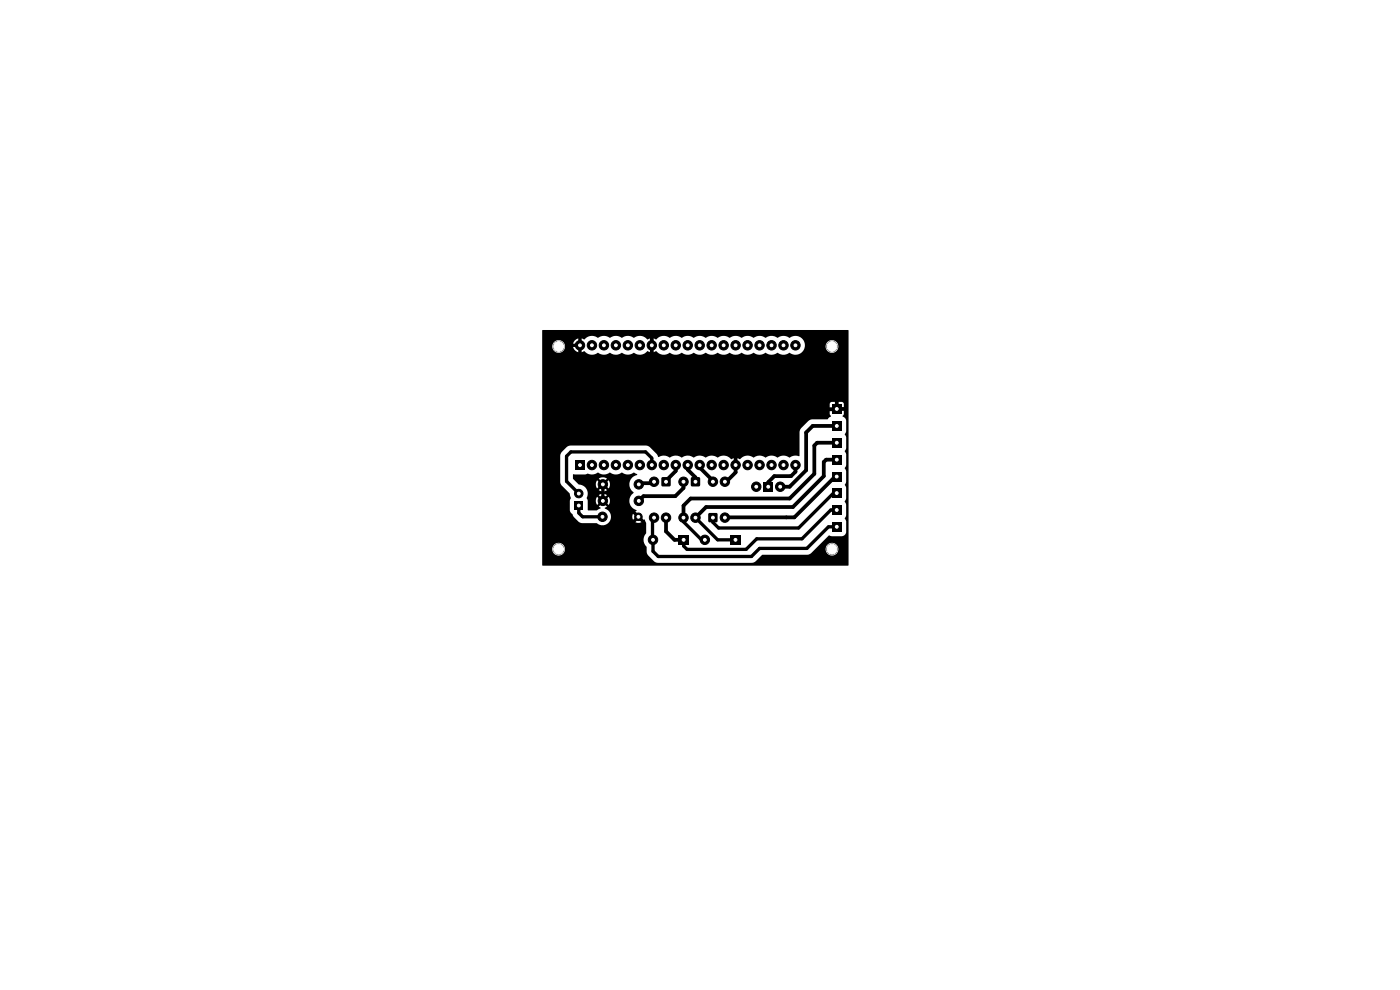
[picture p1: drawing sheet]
<svg xmlns="http://www.w3.org/2000/svg" width="297mm" height="210mm" viewBox="0 0 297 210" stroke-linecap="round" stroke-linejoin="round" font-family="sans-serif">
<g fill="#000" stroke="#000" stroke-width=".21">
<circle cx="118.5" cy="73.5" r="1.1"/>
<circle cx="123" cy="73.2" r="1"/>
<circle cx="125.6" cy="73.2" r="1"/>
<circle cx="128.1" cy="73.2" r="1"/>
<circle cx="130.7" cy="73.2" r="1"/>
<circle cx="133.2" cy="73.2" r="1"/>
<circle cx="135.7" cy="73.2" r="1"/>
<circle cx="138.3" cy="73.2" r="1"/>
<circle cx="140.8" cy="73.2" r="1"/>
<circle cx="143.4" cy="73.2" r="1"/>
<circle cx="145.9" cy="73.2" r="1"/>
<circle cx="148.4" cy="73.2" r="1"/>
<circle cx="151" cy="73.2" r="1"/>
<circle cx="153.5" cy="73.2" r="1"/>
<circle cx="156.1" cy="73.2" r="1"/>
<circle cx="158.6" cy="73.2" r="1"/>
<circle cx="161.1" cy="73.2" r="1"/>
<circle cx="163.7" cy="73.2" r="1"/>
<circle cx="166.2" cy="73.3" r="1"/>
<circle cx="168.8" cy="73.3" r="1"/>
<circle cx="176.5" cy="73.5" r="1.1"/>
<circle cx="125.6" cy="98.6" r="1"/>
<circle cx="128.1" cy="98.6" r="1"/>
<circle cx="130.7" cy="98.6" r="1"/>
<circle cx="133.2" cy="98.6" r="1"/>
<circle cx="135.7" cy="98.6" r="1"/>
<circle cx="138.3" cy="98.6" r="1"/>
<circle cx="140.8" cy="98.6" r="1"/>
<circle cx="143.4" cy="98.6" r="1"/>
<circle cx="145.9" cy="98.6" r="1"/>
<circle cx="148.4" cy="98.6" r="1"/>
<circle cx="151" cy="98.6" r="1"/>
<circle cx="153.5" cy="98.6" r="1"/>
<circle cx="156.1" cy="98.6" r="1"/>
<circle cx="158.6" cy="98.6" r="1"/>
<circle cx="161.1" cy="98.6" r="1"/>
<circle cx="163.7" cy="98.6" r="1"/>
<circle cx="166.2" cy="98.6" r="1"/>
<circle cx="168.8" cy="98.6" r="1"/>
<circle cx="118.5" cy="116.5" r="1.1"/>
<circle cx="122.8" cy="104.7" r=".9"/>
<circle cx="127.8" cy="109.6" r="1"/>
<circle cx="127.9" cy="106.2" r="1"/>
<circle cx="127.9" cy="102.7" r="1"/>
<circle cx="135.4" cy="109.6" r=".8"/>
<circle cx="135.5" cy="106.2" r="1"/>
<circle cx="135.5" cy="102.7" r="1"/>
<circle cx="138.5" cy="114.5" r="1"/>
<circle cx="138.8" cy="102.2" r="1"/>
<circle cx="138.8" cy="109.8" r="1"/>
<circle cx="141.3" cy="109.8" r="1"/>
<circle cx="145" cy="109.8" r="1"/>
<circle cx="145" cy="102.2" r="1"/>
<circle cx="147.5" cy="109.8" r="1"/>
<circle cx="149.5" cy="114.5" r="1"/>
<circle cx="151.2" cy="102.2" r="1"/>
<circle cx="153.8" cy="109.8" r="1"/>
<circle cx="153.8" cy="102.2" r="1"/>
<circle cx="160.4" cy="103.2" r="1"/>
<circle cx="165.5" cy="103.2" r="1"/>
<circle cx="176.5" cy="116.5" r="1.1"/>
</g>
<g fill="#000">
<path d="M115 70.1l64.9-.1 .1 .1-.1 49.9h-64.8l-.1-3.6h2.1a1.35 1.35 0 0 0 1.9 1.3 1.35 1.35 0 0 0 .4-2.2 1.35 1.35 0 0 0-2.2 .7l-.1 .2h-2.1v-19.7h3.8l.1 5.7 .3 .6 1.6 1.7 .1 .4a1.02 1.02 0 0 1 0 1.2v2.2l.9 1.2 .9 1 .8 .3h3.1a1.83 1.83 0 0 0 2.8-.6 1.83 1.83 0 0 0-1.1-2.6l.5-.3-.9-.8 .4-.4 .9 .7a1.49 1.49 0 0 0-.1-1.6l-.8 .8-.4-.4 .8-.8a1.49 1.49 0 0 0-1.7 0l.8 .8-.3 .4-.9-.7a1.49 1.49 0 0 0 .1 1.6l.8-.8 .3 .4-.8 .8 .4 .2v.2l-.8 .4h-1.9v-2.1l-.3-.5a1.96 1.96 0 0 0-1.6-2.9l-.2-.2h3.8l.3 1 .8-.8 .3 .3-.8 .9a1.48 1.48 0 0 0 1.8 0l-.9-.9 .4-.3 .9 .7a1.49 1.49 0 0 0-.1-1.6l-.8 .8-.4-.3 .8-.9a1.49 1.49 0 0 0-1.7 0l.8 .9-.3 .3-.8-.8-.3 .7h-3.8l-1.1-1.1 .1-.9h2.6a1.03 1.03 0 0 1 1.2 .1l.8-.2 .6-.2a2.48 2.48 0 0 0 2.7 0 2.23 2.23 0 0 0 2.5 0 2.23 2.23 0 0 0 2.5 0l.7 .4a2.11 2.11 0 0 0-1.7 1.7 2.11 2.11 0 0 0 .9 2.1 2.09 2.09 0 0 0-.9 2.1 2.09 2.09 0 0 0 1.6 1.7l-.4 .2 .7 .7-.4 .4-.7-.7a1.29 1.29 0 0 0 .1 1.5l.6-.7 .4 .3-.6 .7a1.29 1.29 0 0 0 1.4 0l-.7-.7 .3-.3 .7 .7 .3-.2 .3 .7v2.2a2.12 2.12 0 0 0 .1 2.9v1l.2 .6 1.4 1.5 .7 .3h20l.8-.3 1.4-1.4h9.6l.8-.3 .9-1h2.1v.2a1.35 1.35 0 0 0 2.1 1.1 1.35 1.35 0 0 0 0-2.4 1.35 1.35 0 0 0-2.1 1.1h-2.1l2.9-2.8 .6 .2h2.1l.6-.3 .3-.7v-2.4a.47 .47 0 0 1-.1-.8l.1-2.5-.3-.7 .3-.7v-2.3l-.3-.5 .3-.7v-2.2l-.2-.5a.41 .41 0 0 1 .2-.6v-2.4l-.3-.8 .3-.6v-2.2l-.3-.8 .3-.6v-2.2a1.22 1.22 0 0 0-.8-1l.3-.4v-.9h-1.2v-.5h1.2l-.1-1.1-1.1-.1v1.1h-.5v-1.1h-.9l-.4 .3v.9h1.2v.5h-1.2v.9l.3 .4-.7 .6-3.3 .1-.8 .3-1.6 1.5-.2 .6-.1 5.3a2.9 2.9 0 0 0-2.2 .3 2.3 2.3 0 0 0-2.5 0 2.3 2.3 0 0 0-2.6 0 2.3 2.3 0 0 0-2.5 0 2.13 2.13 0 0 0-2.9 .4l-.6-.2v1.1h-.5v-1.1l-.6 .2a2.38 2.38 0 0 0-3-.4 2.3 2.3 0 0 0-2.6 0 2.3 2.3 0 0 0-2.5 0 2.3 2.3 0 0 0-2.5 0 2.3 2.3 0 0 0-2.6 0 2.25 2.25 0 0 0-2.4-.1l-.3-.6-1.5-1.5-.7-.3h-16.1l-.8 .3-1 1.1-.4 .8h-3.8v-23.3h2.2a1.35 1.35 0 0 0 1.5 1.4 1.35 1.35 0 0 0 1.1-1.8h2.9v.5h-1.1a1.48 1.48 0 0 0 1.2 1.2v-1.1h.5v1.1l.6-.2a2.26 2.26 0 0 0 3 .4 2.3 2.3 0 0 0 2.6 0 2.3 2.3 0 0 0 2.5 0 2.3 2.3 0 0 0 2.5 0 2.27 2.27 0 0 0 2.9-.4l.6 .2v-1.1h.5v1.1l.7-.2a2.26 2.26 0 0 0 3 .4 2.3 2.3 0 0 0 2.5 0 2.3 2.3 0 0 0 2.5 0 2.3 2.3 0 0 0 2.6 0 2.3 2.3 0 0 0 2.5 0 2.3 2.3 0 0 0 2.6 0 2.3 2.3 0 0 0 2.5 0 2.3 2.3 0 0 0 2.5 0 2.3 2.3 0 0 0 2.6 0 2.3 2.3 0 0 0 2.5 0 2.23 2.23 0 0 0 2.6 0 2 2 0 0 0 3.2-1.5h4.3v.2a1.35 1.35 0 0 0 2.1 1.1 1.35 1.35 0 0 0 0-2.4 1.35 1.35 0 0 0-2.1 1.1h-4.3a2.09 2.09 0 0 0-1.2-1.9 2.09 2.09 0 0 0-2.2 .1 2.3 2.3 0 0 0-2.5 0 2.3 2.3 0 0 0-2.6 0 2.3 2.3 0 0 0-2.5 0 2.3 2.3 0 0 0-2.5 0 2.3 2.3 0 0 0-2.6 0 2.3 2.3 0 0 0-2.5 0 2.3 2.3 0 0 0-2.6 0 2.3 2.3 0 0 0-2.5 0 2.3 2.3 0 0 0-2.5 0 2.3 2.3 0 0 0-2.6 0 2.13 2.13 0 0 0-2.9 .4l-.6-.2v1.1h-.5v-1.1l-.6 .2a2.4 2.4 0 0 0-3-.4 2.3 2.3 0 0 0-2.5 0 2.3 2.3 0 0 0-2.6 0 2.3 2.3 0 0 0-2.5 0 2.13 2.13 0 0 0-2.9 .4l-.6-.2v1.1h-.5v-1.1a1.48 1.48 0 0 0-1.2 1.2h-1.8a1.36 1.36 0 0 0-1.5-.8 1.36 1.36 0 0 0-1.1 1.2h-2.2zM122 97.7h2v2h-2zM176.5 96.5h2v2h-2zM176.5 85.8h2v2h-2zM176.5 89.4h2v2h-2zM176.5 92.9h2v2h-2zM121.9 106.3h1.8v1.8h-1.8zM140.4 101.2h1.6l.2 .1 .1 1.6-.1 .2-1.6 .1-.3-.1v-1.6zM143.9 113.5h2.3v2h-2.3zM146.6 101.3l.3-.1h1.5l.1 .3v1.6l-.3 .1-1.5-.1-.2-.2zM150.3 108.9l.3-.1 1.5 .1 .1 .2v1.6l-.3 .1h-1.5l-.2-.3zM154.9 113.5h2.3v2h-2.3z"/>
<path d="M162 102.3h2v2h-2zM176.5 103.6h2v2h-2zM176.5 107.2h2v2h-2zM176.5 100.1h2v2h-2zM176.5 110.8h2v2h-2z"/>
</g>
<g fill="none" stroke="#000" stroke-width=".7">
<path d="M121.2 73.3h1.8M123 71.5v3.5M138.3 98.7v-1.5l-1.3-1.3h-15.9l-.9 .9v5.3l2.6 2.6M122.8 107.2v1.6l.8 .8h4.2M127.9 102.8v3.5M127.9 102.8h.1M134.6 108.8l.8 .8M135.4 109.6l.8 .8M135.4 109.6l-.8 .9M138.8 109.8l-.4 .3 .1 6.8 1.1 1.1h19.8l1.7-1.7h10.1l4.6-4.5h1.7M145 109.8v.9l3.8 3.8h.7M147.5 109.8l4.7 4.7h3.8"/>
<path d="M177.5 104.6h-.7l-7.4 7.4h-17l-1.2-1.2v-1M177.5 108.2h-1.3l-6.1 6.1h-9.6l-2.2 2.2h-12.6l-.7-.7v-1.3"/>
</g>
<g fill="none" stroke="#000" stroke-width=".8">
<path d="M138.3 71.5v3.5M143.4 98.7v1.2l-2.1 2.1v.2M145.9 98.7v.9l1.6 1.7v.9M148.4 98.7v.5l2.8 2.8v.2M156.1 97v3.2l-2 2h-.3M168.8 98.7v1.4l-1 .9h-3.5l-1.3 1.3v.5M177.5 85v1.8M177.5 86.8h1.6M177.5 86.8h-1.5M177.5 93.9h-4.2l-.5 .6v6l-5.3 5.3h-21l-1.5 1.5v2.5M177.5 90.4h-5.1l-1.4 1.4v8l-3.5 3.5h-2M177.5 97.5h-2.2l-.5 .5v3l-6.6 6.6h-18.4l-2.3 2.2"/>
<path d="M127.6 102.8l.3 .2M135.5 106.3h.1M139 102.3l-.2-.1-.4 .3h-2.6l-.3 .3v-.3M141.3 109.8v2.9l1.8 1.8h1.9M145 102.2v1.3l-1.7 1.8h-6.8l-1 1M177.5 101.1h-.3l-8.7 8.7h-14.7"/>
</g>
<g fill="#fff" stroke="#fff" stroke-width=".21">
<circle cx="127.8" cy="109.6" r=".3"/>
<circle cx="135.4" cy="109.6" r=".3"/>
<circle cx="122.8" cy="107.2" r=".3"/>
<circle cx="122.8" cy="104.7" r=".3"/>
<circle cx="177.5" cy="104.6" r=".3"/>
<circle cx="135.5" cy="102.7" r=".3"/>
<circle cx="127.9" cy="102.7" r=".3"/>
<circle cx="145" cy="114.5" r=".3"/>
<circle cx="138.5" cy="114.5" r=".3"/>
<circle cx="118.5" cy="73.5" r="1.05"/>
<circle cx="135.5" cy="106.2" r=".3"/>
<circle cx="127.9" cy="106.2" r=".3"/>
<circle cx="163" cy="103.2" r=".3"/>
<circle cx="165.5" cy="103.2" r=".3"/>
<circle cx="160.4" cy="103.2" r=".3"/>
<circle cx="177.5" cy="108.2" r=".3"/>
<circle cx="176.5" cy="116.5" r="1.05"/>
<circle cx="177.5" cy="97.5" r=".3"/>
<circle cx="177.5" cy="111.8" r=".3"/>
<circle cx="156" cy="114.5" r=".3"/>
<circle cx="149.5" cy="114.5" r=".3"/>
<circle cx="177.5" cy="86.8" r=".3"/>
<circle cx="141.3" cy="102.2" r=".3"/>
<circle cx="138.8" cy="102.2" r=".3"/>
<circle cx="138.8" cy="109.8" r=".3"/>
<circle cx="141.3" cy="109.8" r=".3"/>
<circle cx="147.5" cy="102.2" r=".3"/>
<circle cx="145" cy="102.2" r=".3"/>
<circle cx="145" cy="109.8" r=".3"/>
<circle cx="147.5" cy="109.8" r=".3"/>
<circle cx="118.5" cy="116.5" r="1.05"/>
<circle cx="177.5" cy="90.4" r=".3"/>
<circle cx="177.5" cy="101.1" r=".3"/>
<circle cx="123" cy="98.7" r=".3"/>
<circle cx="125.6" cy="98.7" r=".3"/>
<circle cx="128.1" cy="98.7" r=".3"/>
<circle cx="130.7" cy="98.7" r=".3"/>
<circle cx="133.2" cy="98.7" r=".3"/>
<circle cx="135.7" cy="98.7" r=".3"/>
<circle cx="138.3" cy="98.7" r=".3"/>
<circle cx="140.8" cy="98.7" r=".3"/>
<circle cx="143.4" cy="98.7" r=".3"/>
<circle cx="145.9" cy="98.7" r=".3"/>
<circle cx="148.4" cy="98.7" r=".3"/>
<circle cx="151" cy="98.7" r=".3"/>
<circle cx="153.5" cy="98.7" r=".3"/>
<circle cx="156.1" cy="98.7" r=".3"/>
<circle cx="158.6" cy="98.7" r=".3"/>
<circle cx="161.1" cy="98.7" r=".3"/>
<circle cx="163.7" cy="98.7" r=".3"/>
<circle cx="166.2" cy="98.7" r=".3"/>
<circle cx="168.8" cy="98.7" r=".3"/>
<circle cx="168.8" cy="73.3" r=".3"/>
<circle cx="166.2" cy="73.3" r=".3"/>
<circle cx="163.7" cy="73.3" r=".3"/>
<circle cx="161.1" cy="73.3" r=".3"/>
<circle cx="158.6" cy="73.3" r=".3"/>
<circle cx="156.1" cy="73.3" r=".3"/>
<circle cx="153.5" cy="73.3" r=".3"/>
<circle cx="151" cy="73.3" r=".3"/>
<circle cx="148.4" cy="73.3" r=".3"/>
<circle cx="145.9" cy="73.3" r=".3"/>
<circle cx="143.4" cy="73.3" r=".3"/>
<circle cx="140.8" cy="73.3" r=".3"/>
<circle cx="138.3" cy="73.3" r=".3"/>
<circle cx="135.7" cy="73.3" r=".3"/>
<circle cx="133.2" cy="73.3" r=".3"/>
<circle cx="130.7" cy="73.3" r=".3"/>
<circle cx="128.1" cy="73.3" r=".3"/>
<circle cx="125.6" cy="73.3" r=".3"/>
<circle cx="123" cy="73.3" r=".3"/>
<circle cx="177.5" cy="93.9" r=".3"/>
<circle cx="151.2" cy="109.8" r=".3"/>
<circle cx="153.8" cy="109.8" r=".3"/>
<circle cx="153.8" cy="102.2" r=".3"/>
<circle cx="151.2" cy="102.2" r=".3"/>
<circle cx="176.5" cy="73.5" r="1.05"/>
</g>
</svg>
